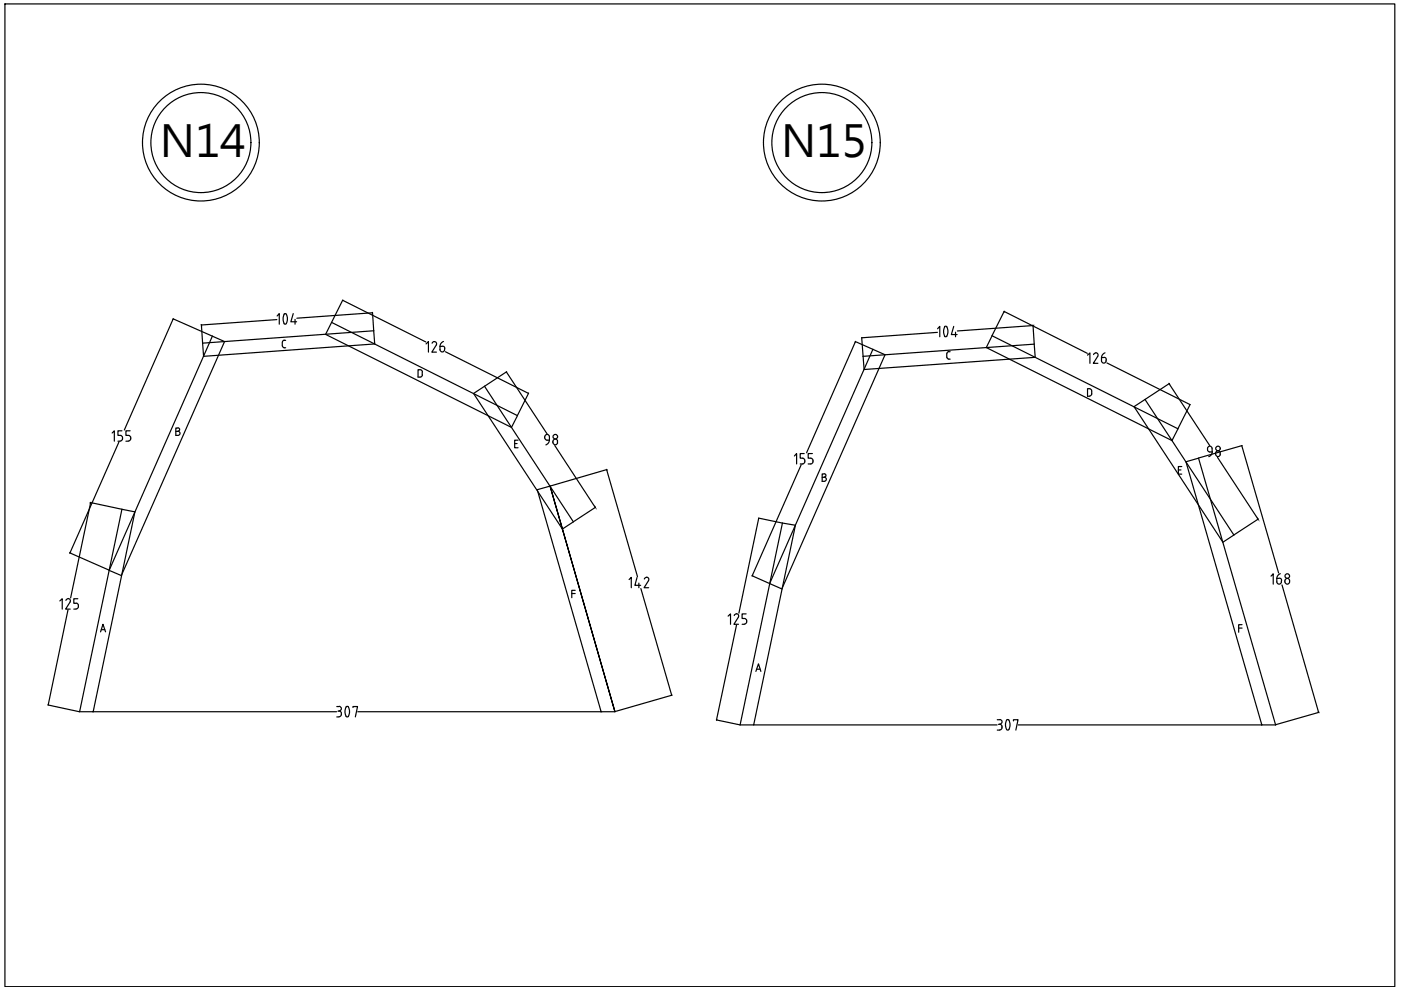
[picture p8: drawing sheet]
<svg xmlns="http://www.w3.org/2000/svg" width="297mm" height="210mm" viewBox="0 0 297 210" stroke-linecap="round" stroke-linejoin="round" font-family="sans-serif">
<defs><g id="words">
<g font-size="9.3">
<text x="33.9" y="33.4">N14</text>
<text x="165.6" y="33.4">N15</text>
</g>
</g></defs>
<path d="M1 .8h294.7v208.4h-294.7z" fill="none" stroke="#000" stroke-width=".25"/>
<!-- layer: 0 -->
<g fill="none" stroke="#000" stroke-width=".25">
<path d="M43 72.8l36.2-2.7 .2 2.8-36.2 2.7zM45 71.3l2.6 1.1-21.9 49.6-2.6-1.1zM70.3 68.4l39.4 19.7-1.3 2.5-39.4-19.7zM183 75.6l36.3-2.6 .2 2.8-36.3 2.5zM185.1 74.1l2.5 1.1-21.8 49.7-2.6-1.2zM210.3 71.2l39.5 19.7-1.3 2.5-39.4-19.7zM100.4 83.4l2.3-1.5 18.9 28.7-2.4 1.6zM240.4 86.2l2.4-1.5 18.8 28.7-2.3 1.6zM251.4 97.9l2.7-.8 16.4 56.6h-3zM25.9 108l2.7 .5-8.8 42.4h-2.9zM116.6 103l13.8 47.9zM116.6 103.1l-2.7 .7 13.6 47.1h2.9"/>
<path d="M165.9 110.9l2.7 .5-8.8 42.3h-2.9zM270.5 153.7h.1"/>
</g>
<!-- layer: 5 -->
<g fill="none" stroke="#000" stroke-width=".25">
<path d="M59.8 72.5v.8M59.9 73.3a.49 .49 0 0 0 .7 .4M60.6 72.2h-.5l-.2 .3M89.1 78.4h-.5v1.6h.5M89.1 78.4l.2 .1 .3 .4M89.5 78.9v.6M89.6 79.5l-.3 .4-.2 .1M200.7 75v.8M200.8 75.7a.49 .49 0 0 0 .7 .4M201.2 74.6h.3M201.2 74.5l-.4 .4M37.3 91.5h.4"/>
<path d="M37.7 90.7h-.4v1.6h.4M37.7 90.7a.36 .36 0 0 1 .4 .4 .36 .36 0 0 1-.4 .3 .44 .44 0 0 1 .5 .5 .44 .44 0 0 1-.5 .4M109.1 94.1h.5M109.8 93.3h-.7v1.6h.7M231 82.4h-.4v1.6h.4M231 82.4l.4 .3 .1 .8M231.5 83.5l-.3 .4-.2 .1M249.8 99.6h.6M250.6 98.9h-.8v1.6h.8M174.3 101.2h.4M174.7 100.5h-.4v1.6h.5a.44 .44 0 0 0 .4-.5 .44 .44 0 0 0-.4-.4M174.8 100.4a.36 .36 0 0 1 .3 .4 .36 .36 0 0 1-.3 .4"/>
<path d="M21.3 134l.5-1.6 .6 1.6M21.5 133.5h.7M121.2 125.8h.7M121.9 125.2h-.7v1.5M262.6 133.2h.7M263.3 132.4h-.7v1.7M160.3 142.4l.5-1.7 .5 1.7M160.4 141.9h.7"/>
<circle cx="42.6" cy="30.2" r="12.4"/>
<circle cx="42.6" cy="30.2" r="10.6"/>
<circle cx="174.2" cy="30.2" r="12.4"/>
<circle cx="174.3" cy="30.2" r="10.6"/>
</g>
<g fill="none" stroke="#000" stroke-width=".25">
<path d="M36.7 67.6l8.3 3.7M36.7 67.7l-10.3 23.5M42.7 68.9l.3 3.8M58.7 67.8l-16 1.1M58.7 67l.5-.5v2.2M60.2 66.6l.4-.1a1.66 1.66 0 0 1-.1 2.2l-.3-.1M60.3 66.6l-.3 .8 .3 1.2M62.2 66.5l-.5 1.7h1.2M62.6 67.7v1M72.7 63.6l-2.4 4.8M72.7 63.7l17.6 8.8M78.9 66.3l-16 1.2"/>
<path d="M79 66.2l.2 3.9M90.3 72.9l.5-.5v2.3M91.6 72.8a.49 .49 0 0 1 .7-.3 .49 .49 0 0 1 .2 .7M92.5 73.2l-.9 1.5h.9M93.3 73.4v.7a.51 .51 0 0 0 .6 .5 .51 .51 0 0 0 .4-.7M93.3 73.4h.5M93.8 73.4a.44 .44 0 0 1 .5 .5M94 72.4a1.12 1.12 0 0 0-.7 1M94.4 74.6l17.6 8.8M107.4 78.9l8.6 13.1M107.4 78.8l-4.7 3.1M181.3 72.4l3.8 1.7"/>
<path d="M181.3 72.5l-10.3 23.5M182.7 71.6l.3 4M198.7 70.5l-15.9 1.1M198.8 69.7l.4-.5v2.2M200.2 69.3l.3-.1 .3 .1M200.2 71.3l.3 .1 .3-.1M200.3 69.3l-.2 .8 .2 1.2M200.7 69.3l.3 .8-.3 1.2M202.2 69.2l-.5 1.7h1.2M202.6 70.4v1M212.9 66l-2.6 5.1M213 66.1l17.5 8.8"/>
<path d="M218.9 69l-15.9 1.2M219 68.9l.3 4M230.6 75.3l.5-.5v2.2M232.3 74.8l.3 .1 .2 .5-1 1.6h1M232.3 74.8l-.4 .4M233.5 75.8v.7M233.5 75.8h.5M233.5 76.5a.49 .49 0 0 0 .5 .5 .49 .49 0 0 0 .5-.5M234.1 75.8a.44 .44 0 0 1 .5 .5M234.3 74.8a1.12 1.12 0 0 0-.8 1M234.5 76.3v.2M234.7 76.9l17.6 8.9"/>
<path d="M23.8 91.8l.4-.5v2.2M25 93.5h.5M25.2 93.7l-10.4 23.5M25.9 91.3h-.9v1h.5a.6 .6 0 0 1 .5 .6 .6 .6 0 0 1-.5 .6M26.7 93.5h.5M27.2 92.3a.6 .6 0 0 1 .5 .6 .6 .6 0 0 1-.5 .6M27.6 91.3h-.9v1h.5M112.1 83.3l-2.4 4.8M116.5 93.3h-.5a.56 .56 0 0 1-.5-.8 .56 .56 0 0 1 .9-.2l.1 .3a1.42 1.42 0 0 1-.8 1.7M117.2 93.6v.2M117.2 93.6a.49 .49 0 0 1 .5-.5 .49 .49 0 0 1 .5 .5M117.6 94.5l8.6 13.1"/>
<path d="M118.2 93.6a.49 .49 0 0 1-.3 .7 .49 .49 0 0 1-.7-.5M128.6 99.6l6.6 22.6M128.7 99.6l-12.1 3.5M168.4 96.7l.5-.5v2.2M169.9 98.5l-10.4 23.5M170.5 96.2h-.8v.9h.4a.63 .63 0 0 1 .5 .7 .63 .63 0 0 1-.5 .6h-.4M171.4 98.4h.5M171.9 97.1a.63 .63 0 0 1 .5 .7 .63 .63 0 0 1-.5 .6M172.2 96.2h-.8v.9h.5M247.9 81.4l8.6 13.1M247.9 81.3l-5.1 3.4M252.3 85.8l-2.5 5.1"/>
<path d="M257 95.8v-.7a.52 .52 0 0 0-.7-.5 .52 .52 0 0 0-.3 .8l.3 .4h.7M257 95.8a1.12 1.12 0 0 1-.7 1M257.7 96.1v.2M257.8 96.1a.49 .49 0 0 1 .4-.5 .49 .49 0 0 1 .5 .5M257.8 96.3a.49 .49 0 0 0 .4 .5 .49 .49 0 0 0 .5-.5M258.1 97l8.6 13M258.7 96.1v.2M263.3 94.6l7.8 26.9M263.3 94.5l-9.1 2.6M14.8 117.2l8.3 3.7M19.1 106.5l6.8 1.5M19.2 106.6l-4.2 20.2"/>
<path d="M126.3 107.6l-4.7 3M160.8 109.8l5 1.1M160.9 109.9l-4.2 20.1M266.8 110.1l-5.2 3.3M12.7 127.4l.5-.5v2.2M14.4 129.3l-4.2 20.1M14.4 126.9l.5 .3v.4M14.4 126.9l-.4 .4M14.8 127.7l-.9 1.4h1M16.5 126.9h-.9v1h.5a.57 .57 0 0 1 .5 .7M16.6 128.6l-.2 .4-.8 .1M133.4 122.9l.4-.5v2.2"/>
<path d="M135.1 122.4l-.5 1.7h1.2M135.5 123.6v1M135.9 124.8l6.5 22.5M136.6 122.8a.48 .48 0 0 1 .7-.4 .48 .48 0 0 1 .2 .7l-.9 1.5h.9M154.4 130.6l.5-.4v2.2M156.1 130.1l.3 .1 .2 .5-1 1.7h1M156.1 130.2l-.4 .3M156.2 132.5l-4.3 20.1M157.3 132.4h.5M157.8 131.1l.3 .1 .2 .4M158.2 130.2h-.9v.9h.5M158.3 131.6v.3"/>
<path d="M158.3 131.8l-.2 .5h-.3M159.5 122.1l3.7 1.6M269.5 122.2l.4-.5v2.2M270.7 122.6v.8M270.7 122.6h.5M270.7 123.4a.49 .49 0 0 0 .5 .5 .49 .49 0 0 0 .5-.5M271.2 122.6a.44 .44 0 0 1 .5 .5M271.4 121.6a1.12 1.12 0 0 0-.7 1M271.7 123.1v.3M271.8 124l7.8 27M272.4 123.1v.3M272.4 123.1a.52 .52 0 0 1 .7-.5 .52 .52 0 0 1 .3 .8"/>
<path d="M272.4 123.4a.49 .49 0 0 0 .5 .5 .49 .49 0 0 0 .5-.5M10.1 149.5l6.7 1.4M19.8 150.8v.1M19.8 150.9h51.6M71.4 149.8h.5M71.4 152h.5M71.7 150.8h.2M71.9 149.8a.49 .49 0 0 1 .5 .4 .49 .49 0 0 1-.5 .5 .63 .63 0 0 1 .5 .6 .63 .63 0 0 1-.5 .7M73.5 149.8h.1a1.53 1.53 0 0 1 0 2.2 1.66 1.66 0 0 1-.1-2.2zM74.8 150v-.2h1l-.5 2.2M75.8 150.9h51.6M127.5 150.8v.1"/>
<path d="M142.5 147.4l-12.1 3.5M151.9 152.6l5 1.1M159.8 153.6v.1M159.8 153.7h51.6M211.4 152.6h.5M211.7 153.6h.2M212 152.6a.49 .49 0 0 1 .5 .4 .49 .49 0 0 1-.5 .5M212 153.6l.4 .2 .1 .3M212.4 154.1v.2M212.5 154.3l-.3 .4-.8 .1M213.5 152.6h.2a1.53 1.53 0 0 1 0 2.2 1.66 1.66 0 0 1-.2-2.2zM214.9 152.9v-.3h.9l-.4 2.2"/>
<path d="M215.9 153.7h51.5M267.5 153.6v.1M279.6 151l-9.1 2.7"/>
<circle cx="117.7" cy="92.6" r=".49"/>
<circle cx="258.2" cy="95.1" r=".49"/>
<circle cx="272.9" cy="122.1" r=".49"/>
</g>
<use href="#words"/>
</svg>
